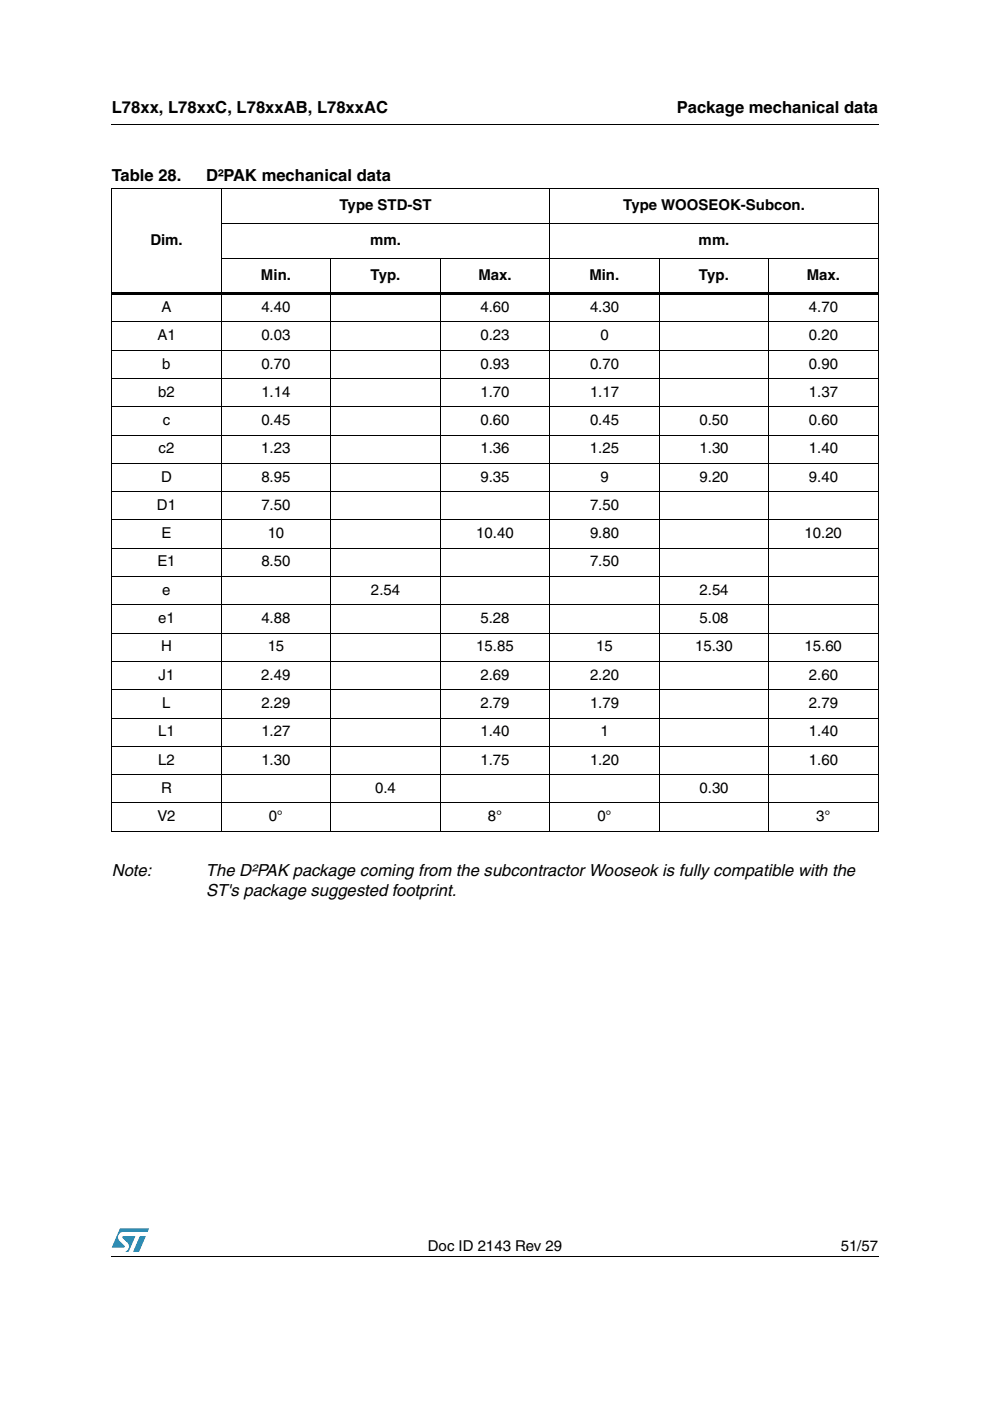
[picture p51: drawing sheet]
<svg xmlns="http://www.w3.org/2000/svg" width="210mm" height="297mm" viewBox="0 0 210 297" stroke-linecap="round" stroke-linejoin="round" font-family="sans-serif">
<defs><g id="words">
<g font-size="3.6">
<text x="23.7" y="185.6">Note:</text>
<text x="43.7" y="185.6">The D²PAK package coming from the subcontractor Wooseok is fully compatible with the</text>
<text x="43.7" y="189.9">ST's package suggested footprint.</text>
</g>
<g font-size="3.5">
<text x="23.7" y="23.9">L78xx, L78xxC, L78xxAB, L78xxAC</text>
<text x="143.5" y="23.9">Package mechanical data</text>
<text x="23.7" y="38.5">Table 28.</text>
<text x="43.7" y="38.5">D²PAK mechanical data</text>
</g>
<g font-size="3.2">
<text x="72" y="44.6">Type STD-ST</text>
<text x="132.1" y="44.6">Type WOOSEOK-Subcon.</text>
<text x="31.9" y="52">Dim.</text>
<text x="78.5" y="52">mm.</text>
<text x="148.1" y="52">mm.</text>
<text x="55.3" y="59.4">Min.</text>
<text x="78.6" y="59.4">Typ.</text>
<text x="101.4" y="59.4">Max.</text>
<text x="125" y="59.4">Min.</text>
<text x="148.2" y="59.4">Typ.</text>
<text x="171.1" y="59.4">Max.</text>
<text x="34.2" y="66.1">A</text>
<text x="55.4" y="66.1">4.40</text>
<text x="101.9" y="66.1">4.60</text>
<text x="125.1" y="66.1">4.30</text>
<text x="171.5" y="66.1">4.70</text>
<text x="33.4" y="72.1">A1</text>
<text x="55.4" y="72.1">0.03</text>
<text x="101.9" y="72.1">0.23</text>
<text x="127.3" y="72.1">0</text>
<text x="171.5" y="72.1">0.20</text>
<text x="34.4" y="78.1">b</text>
<text x="55.4" y="78.1">0.70</text>
<text x="101.9" y="78.1">0.93</text>
<text x="125.1" y="78.1">0.70</text>
<text x="171.5" y="78.1">0.90</text>
<text x="33.5" y="84.1">b2</text>
<text x="55.4" y="84.1">1.14</text>
<text x="101.9" y="84.1">1.70</text>
<text x="125.1" y="84.1">1.17</text>
<text x="171.5" y="84.1">1.37</text>
<text x="34.5" y="90.1">c</text>
<text x="55.4" y="90.1">0.45</text>
<text x="101.9" y="90.1">0.60</text>
<text x="125.1" y="90.1">0.45</text>
<text x="148.3" y="90.1">0.50</text>
<text x="171.5" y="90.1">0.60</text>
<text x="33.6" y="96.1">c2</text>
<text x="55.4" y="96.1">1.23</text>
<text x="101.8" y="96.1">1.36</text>
<text x="125.1" y="96.1">1.25</text>
<text x="148.3" y="96.1">1.30</text>
<text x="171.5" y="96.1">1.40</text>
<text x="34.2" y="102.1">D</text>
<text x="55.4" y="102.1">8.95</text>
<text x="101.9" y="102.1">9.35</text>
<text x="127.3" y="102.1">9</text>
<text x="148.3" y="102.1">9.20</text>
<text x="171.5" y="102.1">9.40</text>
<text x="33.3" y="108.1">D1</text>
<text x="55.4" y="108.1">7.50</text>
<text x="125.1" y="108.1">7.50</text>
<text x="34.2" y="114.1">E</text>
<text x="56.8" y="114.1">10</text>
<text x="101" y="114.1">10.40</text>
<text x="125.1" y="114.1">9.80</text>
<text x="170.6" y="114.1">10.20</text>
<text x="33.4" y="120.1">E1</text>
<text x="55.4" y="120.1">8.50</text>
<text x="125.1" y="120.1">7.50</text>
<text x="34.4" y="126.1">e</text>
<text x="78.7" y="126.1">2.54</text>
<text x="148.3" y="126.1">2.54</text>
<text x="33.5" y="132.1">e1</text>
<text x="55.4" y="132.1">4.88</text>
<text x="101.9" y="132.1">5.28</text>
<text x="148.3" y="132.1">5.08</text>
<text x="34.2" y="138.1">H</text>
<text x="56.8" y="138.1">15</text>
<text x="101" y="138.1">15.85</text>
<text x="126.4" y="138.1">15</text>
<text x="147.4" y="138.1">15.30</text>
<text x="170.6" y="138.1">15.60</text>
<text x="33.6" y="144.1">J1</text>
<text x="55.4" y="144.1">2.49</text>
<text x="101.8" y="144.1">2.69</text>
<text x="125.1" y="144.1">2.20</text>
<text x="171.5" y="144.1">2.60</text>
<text x="34.4" y="150.1">L</text>
<text x="55.4" y="150.1">2.29</text>
<text x="101.9" y="150.1">2.79</text>
<text x="125.1" y="150.1">1.79</text>
<text x="171.5" y="150.1">2.79</text>
<text x="33.5" y="156.1">L1</text>
<text x="55.4" y="156.1">1.27</text>
<text x="101.9" y="156.1">1.40</text>
<text x="127.3" y="156.1">1</text>
<text x="171.5" y="156.1">1.40</text>
<text x="33.5" y="162.1">L2</text>
<text x="55.4" y="162.1">1.30</text>
<text x="101.9" y="162.1">1.75</text>
<text x="125.1" y="162.1">1.20</text>
<text x="171.5" y="162.1">1.60</text>
<text x="34.2" y="168.1">R</text>
<text x="79.5" y="168.1">0.4</text>
<text x="148.3" y="168.1">0.30</text>
<text x="33.4" y="174.1">V2</text>
<text x="57" y="174.1">0°</text>
<text x="103.4" y="174.1">8°</text>
<text x="126.7" y="174.1">0°</text>
<text x="173.1" y="174.1">3°</text>
<text x="90.7" y="265.1">Doc ID 2143 Rev 29</text>
<text x="178.3" y="265.1">51/57</text>
</g>
</g></defs>
<g fill="#009ad9">
<path d="M29.7 262.1h1.2l-1.4 3.3h-1.3z"/>
<path d="M25.4 260.5h6.2l-.3 .7h-5.2a1.13 1.13 0 0 0-1 .7 1.13 1.13 0 0 0 .3 1.3l1 .9v.4h-2.7z"/>
<path d="M26 262.1h2.7l-1.4 3.3h-.7a1.18 1.18 0 0 0 .4-1.9l-1-1z"/>
</g>
<path d="M23.6 26.2l.1 .2zM23.6 62h162.7v.6h-162.7zM23.6 266.3l.1 .1z" fill="#000"/>
<g fill="none" stroke="#000" stroke-width=".21">
<path d="M23.7 26.3h162.6M46.9 40v136.3M116.5 40v136.3M23.6 40h162.7M23.7 40.1v136M46.8 47.5h139.5M46.8 54.9h139.5M70.1 54.8v121.5M93.3 54.8v121.5M139.8 54.8v121.5M163 54.8v121.5M186.2 40.1v136"/>
<path d="M23.6 68.2h162.7M23.6 74.3h162.7M23.6 80.3h162.7M23.6 86.2h162.7M23.6 92.2h162.7M23.6 98.3h162.7M23.6 104.2h162.7M23.6 110.2h162.7M23.6 116.2h162.7M23.6 122.2h162.7M23.6 128.2h162.7M23.6 134.2h162.7"/>
<path d="M23.6 140.2h162.7M23.6 146.2h162.7M23.6 152.2h162.7M23.6 158.2h162.7M23.6 164.2h162.7M23.6 170.2h162.7M23.6 176.2h162.7M23.7 266.4h162.6"/>
</g>
<use href="#words"/>
</svg>
